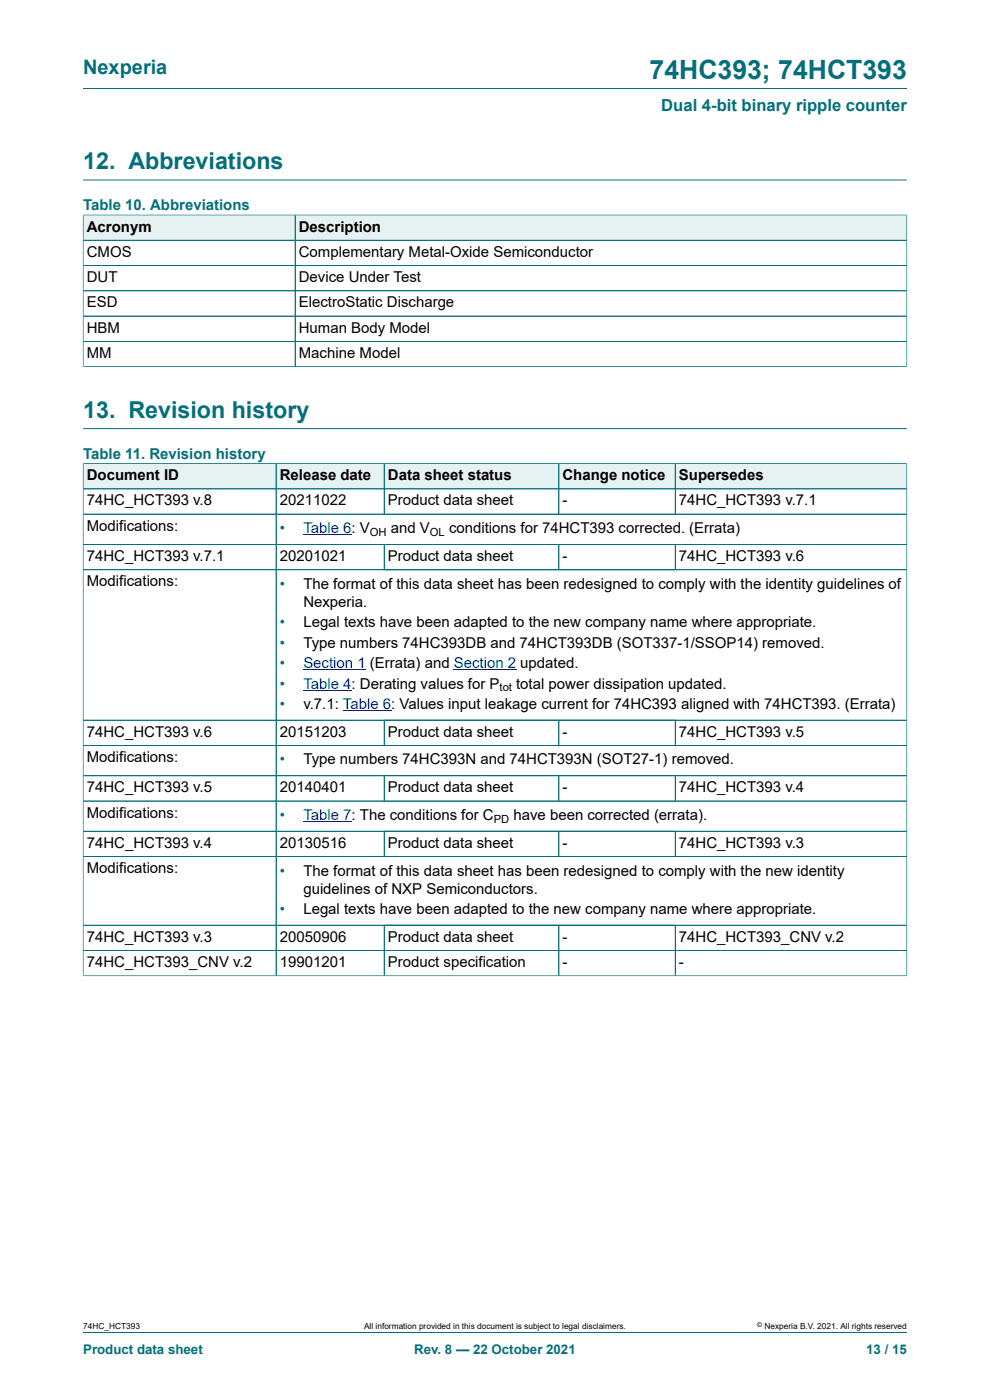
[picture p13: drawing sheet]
<svg xmlns="http://www.w3.org/2000/svg" width="210mm" height="297mm" viewBox="0 0 210 297" stroke-linecap="round" stroke-linejoin="round" font-family="sans-serif">
<defs><g id="words">
<text font-size="5.6" fill="#036f7b" x="137.8" y="16.8">74HC393; 74HCT393</text>
<g font-size="4.9" fill="#036f7b">
<text x="17.6" y="35.9">12. Abbreviations</text>
<text x="17.6" y="88.6">13. Revision history</text>
</g>
<text font-size="4.2" fill="#036f7b" x="17.6" y="15.6">Nexperia</text>
<text font-size="3.5" fill="#036f7b" x="140.3" y="23.7">Dual 4-bit binary ripple counter</text>
<g font-size="3.2" fill="#036f7b">
<text x="17.6" y="44.5">Table 10. Abbreviations</text>
<text x="17.6" y="97.3">Table 11. Revision history</text>
<text x="59.3" y="113.1">•</text>
<text x="59.3" y="124.9">•</text>
<text x="59.3" y="133">•</text>
<text x="59.3" y="137.4">•</text>
<text x="59.3" y="141.7">•</text>
<text x="59.3" y="146.1">•</text>
<text x="59.3" y="150.4">•</text>
<text x="59.3" y="162.2">•</text>
<text x="59.3" y="174">•</text>
<text x="59.3" y="185.7">•</text>
<text x="59.3" y="193.9">•</text>
</g>
<g font-size="3.2">
<text x="18.4" y="49.1">Acronym</text>
<text x="63.4" y="49.1">Description</text>
<text x="18.4" y="54.5">CMOS</text>
<text x="18.4" y="59.8">DUT</text>
<text x="63.4" y="54.5">Complementary Metal-Oxide Semiconductor</text>
<text x="63.4" y="59.8">Device Under Test</text>
<text x="18.4" y="65.2">ESD</text>
<text x="63.4" y="65.2">ElectroStatic Discharge</text>
<text x="18.4" y="70.6">HBM</text>
<text x="63.4" y="70.6">Human Body Model</text>
<text x="18.4" y="75.9">MM</text>
<text x="63.4" y="75.9">Machine Model</text>
<text x="18.4" y="101.9">Document ID</text>
<text x="59.3" y="101.9">Release date</text>
<text x="82.3" y="101.9">Data sheet status</text>
<text x="119.3" y="101.9">Change notice</text>
<text x="144" y="101.9">Supersedes</text>
<text x="18.4" y="107.2">74HC_HCT393 v.8</text>
<text x="59.3" y="107.2">20211022</text>
<text x="82.3" y="107.2">Product data sheet</text>
<text x="119.3" y="107.2">-</text>
<text x="144" y="107.2">74HC_HCT393 v.7.1</text>
<text x="18.4" y="112.6">Modifications:</text>
<text x="82.9" y="113.1">and V</text>
<text x="95.2" y="113.1">conditions for 74HCT393 corrected. (Errata)</text>
<text x="18.4" y="119">74HC_HCT393 v.7.1</text>
<text x="59.3" y="119">20201021</text>
<text x="82.3" y="119">Product data sheet</text>
<text x="119.3" y="119">-</text>
<text x="144" y="119">74HC_HCT393 v.6</text>
<text x="18.4" y="124.4">Modifications:</text>
<text x="64.3" y="124.9">The format of this data sheet has been redesigned to comply with the identity guidelines of</text>
<text x="64.3" y="128.7">Nexperia.</text>
<text x="64.3" y="133">Legal texts have been adapted to the new company name where appropriate.</text>
<text x="64.3" y="137.4">Type numbers 74HC393DB and 74HCT393DB (SOT337-1/SSOP14) removed.</text>
<text x="109.5" y="146.1">total power dissipation updated.</text>
<text x="64.3" y="150.4">v.7.1: Table 6: Values input leakage current for 74HC393 aligned with 74HCT393. (Errata)</text>
<text x="18.4" y="156.3">74HC_HCT393 v.6</text>
<text x="18.4" y="161.7">Modifications:</text>
<text x="59.3" y="156.3">20151203</text>
<text x="82.3" y="156.3">Product data sheet</text>
<text x="119.3" y="156.3">-</text>
<text x="144" y="156.3">74HC_HCT393 v.5</text>
<text x="64.3" y="162.2">Type numbers 74HC393N and 74HCT393N (SOT27-1) removed.</text>
<text x="18.4" y="168.1">74HC_HCT393 v.5</text>
<text x="18.4" y="173.4">Modifications:</text>
<text x="59.3" y="168.1">20140401</text>
<text x="82.3" y="168.1">Product data sheet</text>
<text x="108.9" y="174">have been corrected (errata).</text>
<text x="119.3" y="168.1">-</text>
<text x="144" y="168.1">74HC_HCT393 v.4</text>
<text x="18.4" y="179.9">74HC_HCT393 v.4</text>
<text x="59.3" y="179.9">20130516</text>
<text x="82.3" y="179.9">Product data sheet</text>
<text x="119.3" y="179.9">-</text>
<text x="144" y="179.9">74HC_HCT393 v.3</text>
<text x="18.4" y="185.2">Modifications:</text>
<text x="64.3" y="185.7">The format of this data sheet has been redesigned to comply with the new identity</text>
<text x="64.3" y="189.6">guidelines of NXP Semiconductors.</text>
<text x="64.3" y="193.9">Legal texts have been adapted to the new company name where appropriate.</text>
<text x="18.4" y="199.8">74HC_HCT393 v.3</text>
<text x="59.3" y="199.8">20050906</text>
<text x="82.3" y="199.8">Product data sheet</text>
<text x="119.3" y="199.8">-</text>
<text x="144" y="199.8">74HC_HCT393_CNV v.2</text>
<text x="18.4" y="205.2">74HC_HCT393_CNV v.2</text>
<text x="59.3" y="205.2">19901201</text>
<text x="82.3" y="205.2">Product specification</text>
<text x="119.3" y="205.2">-</text>
<text x="144" y="205.2">-</text>
</g>
<g font-size="3.2" fill="#00f">
<text x="64.3" y="113.1">Table 6: V</text>
<text x="64.3" y="141.7">Section 1 (Errata) and Section 2 updated.</text>
<text x="64.3" y="146.1">Table 4: Derating values for P</text>
<text x="64.3" y="174">Table 7: The conditions for C</text>
</g>
<g font-size="2.8" fill="#036f7b">
<text x="17.6" y="287.2">Product data sheet</text>
<text x="87.9" y="287.2">Rev. 8 — 22 October 2021</text>
<text x="183.7" y="287.2">13 / 15</text>
</g>
<g font-size="2.4">
<text x="78.5" y="113.7">OH</text>
<text x="91.2" y="113.7">OL</text>
<text x="106" y="146.7">tot</text>
<text x="104.7" y="174.6">PD</text>
</g>
<g font-size="1.8">
<text x="17.6" y="282">74HC_HCT393</text>
<text x="77.2" y="282">All information provided in this document is subject to legal disclaimers.</text>
<text x="162.2" y="282">Nexperia B.V. 2021. All rights reserved</text>
</g>
<text font-size="1.4" x="160.6" y="281.6">©</text>
</g></defs>
<path d="M17.6 18.8h174.8M17.6 38.2h174.8" fill="none" stroke="#036f7b" stroke-width=".21"/>
<path d="M17.7 45.7h44.8v5.2h-44.8z" fill="#e6f1f2"/>
<path d="M17.6 45.5v5.5h45v-5.4h-45" fill="none" stroke="#036f7b" stroke-width=".21"/>
<path d="M62.7 45.7h129.6v5.2h-129.6z" fill="#e6f1f2"/>
<path d="M17.6 51h174.8M17.6 56.3h174.8M17.6 45.7v32.2M17.7 45.6h174.7M62.6 45.6v32.2M192.4 45.5v32.4M17.6 77.8h174.8M17.6 61.7h174.8M17.6 67.1h174.8M17.6 72.4h174.8M17.6 90.9h174.8" fill="none" stroke="#036f7b" stroke-width=".21"/>
<path d="M17.7 98.4h40.8v5.2h-40.8z" fill="#e6f1f2"/>
<path d="M17.6 98.3v5.4h41v-5.3h-41" fill="none" stroke="#036f7b" stroke-width=".21"/>
<path d="M58.6 98.4h22.8v5.2h-22.8z" fill="#e6f1f2"/>
<path d="M58.6 98.4h22.9v5.3h-22.9z" fill="none" stroke="#036f7b" stroke-width=".21"/>
<path d="M81.6 98.4h36.9v5.2h-36.9z" fill="#e6f1f2"/>
<path d="M81.5 98.4h37v5.3h-37z" fill="none" stroke="#036f7b" stroke-width=".21"/>
<path d="M118.6 98.4h24.6v5.2h-24.6z" fill="#e6f1f2"/>
<path d="M118.5 98.4h24.7v5.3h-24.7z" fill="none" stroke="#036f7b" stroke-width=".21"/>
<path d="M143.3 98.4h49v5.2h-49z" fill="#e6f1f2"/>
<path d="M192.4 98.3v54.5h-174.8v-49.1h174.8M192.4 98.4h-49.2v10.7M17.6 109.1h174.8M17.6 115.5h174.8M58.6 103.7v49.1M81.5 103.7v5.4M81.5 115.5v5.4M118.5 103.7v5.4M118.5 115.5v5.4M143.2 115.5v5.4M17.6 120.9h174.8" fill="none" stroke="#036f7b" stroke-width=".21"/>
<path d="M64.3 113.4h10.3M64.3 142.1h11.5" fill="none" stroke="#00f" stroke-width=".21"/>
<path d="M75.8 142l1.8 .1z" fill="#00f"/>
<path d="M96.3 142.1h11.4" fill="none" stroke="#00f" stroke-width=".21"/>
<path d="M107.7 142l1.8 .1z" fill="#00f"/>
<path d="M64.3 146.4h10.3M72.8 150.7h10.2M64.3 174.3h10.3" fill="none" stroke="#00f" stroke-width=".21"/>
<g fill="none" stroke="#036f7b" stroke-width=".21">
<path d="M17.6 98.4v108.7M17.7 98.4h174.6M58.6 98.4v108.6M81.5 98.4v10.6M118.5 98.4v10.6M143.2 98.4v10.6M192.4 98.4v108.7M17.7 103.7h174.6M17.7 109.1h174.6M17.7 115.5h174.6M81.5 115.6v5.2M118.5 115.6v5.2"/>
<path d="M143.2 115.6v5.2M192.3 120.9h-174.6M17.6 152.8h174.8M17.6 158.2h174.8M81.5 152.8v5.4M118.5 152.8v5.4M143.2 152.8v5.4M17.6 164.6h174.8M17.6 169.9h174.8M17.6 176.4h174.8M81.5 164.6v5.3M81.5 176.4v5.3"/>
<path d="M118.5 164.6v5.3M118.5 176.4v5.3M143.2 164.6v5.3M143.2 176.4v5.3M17.6 181.7h174.8M17.6 196.3h174.8M81.5 196.3v10.7M118.5 196.3v10.7M143.2 196.3v10.7M17.6 207h174.8M17.6 201.6h174.8M17.6 282.6h174.8"/>
</g>
<use href="#words"/>
</svg>
